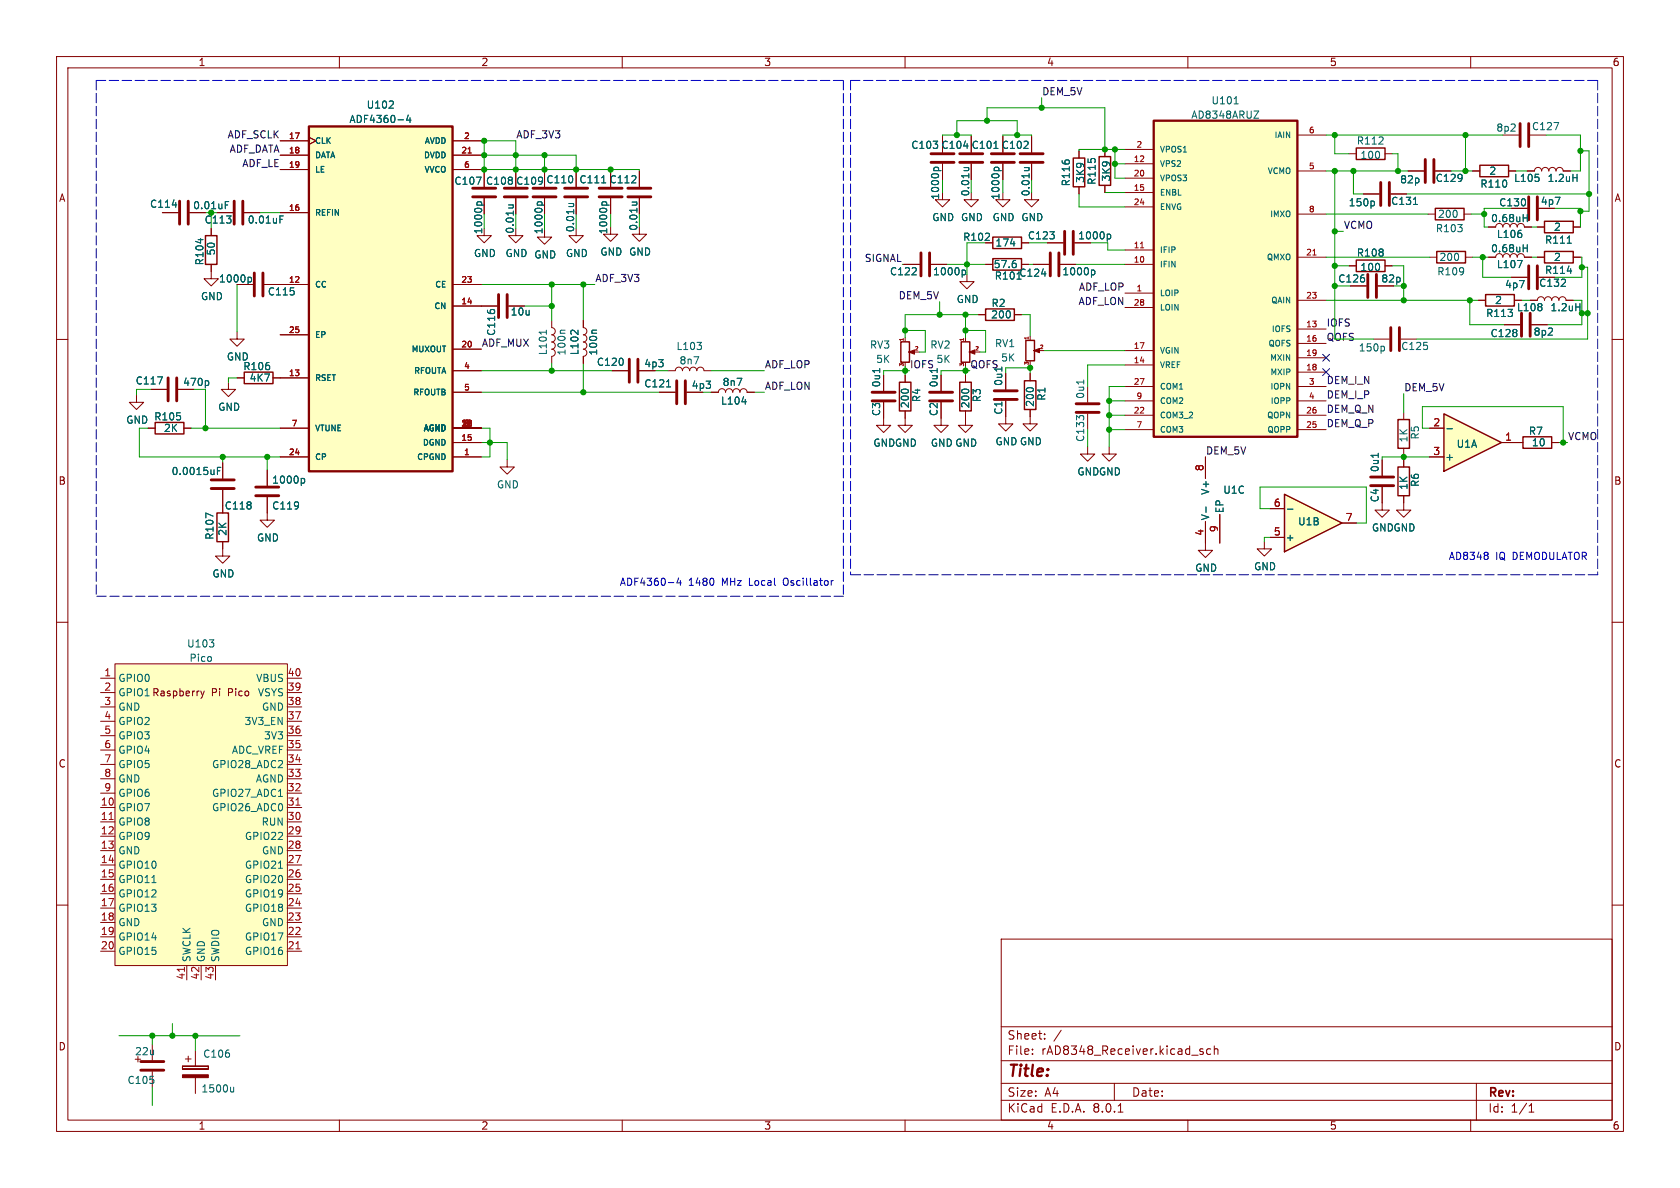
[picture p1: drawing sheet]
<svg xmlns="http://www.w3.org/2000/svg" width="297mm" height="210mm" viewBox="0 0 297 210" stroke-linecap="round" stroke-linejoin="round" font-family="sans-serif">
<defs><g id="words">
<text font-size="2.8" fill="#840000" x="178" y="190.9">Title:</text>
<g font-size="2.1" fill="#840000">
<text x="178" y="184">Sheet:</text>
<text x="178" y="186.7">File:</text>
<text x="184.1" y="186.7">rAD8348_Receiver.kicad_sch</text>
<text x="178" y="196.9">KiCad</text>
<text x="178" y="194.1">Size:</text>
<text x="184.7" y="194.1">A4</text>
<text x="185.7" y="196.9">E.D.A.</text>
<text x="193.3" y="196.9">8.0.1</text>
<text x="200" y="194.1">Date:</text>
<text x="263" y="194.3">Rev:</text>
<text x="263" y="196.9">Id:</text>
<text x="267.1" y="196.9">1/1</text>
</g>
<g font-size="1.8" fill="#840000">
<text x="35" y="11.9">1</text>
<text x="85" y="11.9">2</text>
<text x="135" y="11.9">3</text>
<text x="185" y="11.9">4</text>
<text x="235" y="11.9">5</text>
<text x="285" y="11.9">6</text>
<text x="10.3" y="35.9">A</text>
<text x="285.3" y="35.9">A</text>
<text x="34" y="37.2">0.01uF</text>
<text x="272.3" y="36.4">4p7</text>
<text x="244.1" y="50.1">82p</text>
<text x="272" y="50.9">C132</text>
<text x="155.8" y="68.6" transform="rotate(-90 155.8 68.6)">0u1</text>
<text x="166" y="68.6" transform="rotate(-90 166 68.6)">0u1</text>
<text x="177.4" y="68.3" transform="rotate(-90 177.4 68.3)">0u1</text>
<text x="155.8" y="73.7" transform="rotate(-90 155.8 73.7)">C3</text>
<text x="166" y="73.7" transform="rotate(-90 166 73.7)">C2</text>
<text x="177.4" y="73.4" transform="rotate(-90 177.4 73.4)">C1</text>
<text x="243.9" y="83.6" transform="rotate(-90 243.9 83.6)">0u1</text>
<text x="10.3" y="85.9">B</text>
<text x="243.9" y="88.9" transform="rotate(-90 243.9 88.9)">C4</text>
<text x="285.3" y="85.9">B</text>
<text x="37.4" y="123.3">Pi</text>
<text x="40.4" y="123.3">Pico</text>
<text x="10.3" y="135.9">C</text>
<text x="285.3" y="135.9">C</text>
<text x="10.3" y="185.9">D</text>
<text x="285.3" y="185.9">D</text>
<text x="35" y="199.9">1</text>
<text x="85" y="199.9">2</text>
<text x="135" y="199.9">3</text>
<text x="185" y="199.9">4</text>
<text x="235" y="199.9">5</text>
<text x="285" y="199.9">6</text>
</g>
<g font-size="1.8" fill="#0f0f0f">
<text x="184.1" y="16.9">DEM_5V</text>
<text x="40.1" y="24.5">ADF_SCLK</text>
<text x="40.5" y="27.1">ADF_DATA</text>
<text x="42.7" y="29.6">ADF_LE</text>
<text x="91.2" y="24.5">ADF_3V3</text>
<text x="237.5" y="40.5">VCMO</text>
<text x="105.2" y="49.9">ADF_3V3</text>
<text x="158.8" y="53">DEM_5V</text>
<text x="190.6" y="51.5">ADF_LOP</text>
<text x="190.6" y="54">ADF_LON</text>
<text x="234.4" y="57.8">IOFS</text>
<text x="85.1" y="61.4">ADF_MUX</text>
<text x="135.1" y="65.2">ADF_LOP</text>
<text x="160.8" y="65.2">IOFS</text>
<text x="171.4" y="65.2">QOFS</text>
<text x="234.4" y="60.4">QOFS</text>
<text x="135.1" y="69">ADF_LON</text>
<text x="234.4" y="68">DEM_I_N</text>
<text x="234.4" y="70.5">DEM_I_P</text>
<text x="248.2" y="69.2">DEM_5V</text>
<text x="234.4" y="73.1">DEM_Q_N</text>
<text x="234.4" y="75.6">DEM_Q_P</text>
<text x="277.1" y="77.9">VCMO</text>
<text x="213.1" y="80.4">DEM_5V</text>
</g>
<g font-size="1.8" fill="#006464">
<text x="61.7" y="21.9">ADF4360-4</text>
<text x="64.7" y="19.4">U102</text>
<text x="210.5" y="21.2">AD8348ARUZ</text>
<text x="214.1" y="18.6">U101</text>
<text x="264.4" y="23.5">8p2</text>
<text x="270.7" y="23.2">C127</text>
<text x="161" y="26.5">C103 C104 C101 C102</text>
<text x="239.8" y="25.8">R112</text>
<text x="240.4" y="28.3">100</text>
<text x="80.2" y="32.9">C107</text>
<text x="85.8" y="32.9">C108 C109</text>
<text x="96.5" y="32.6">C110</text>
<text x="102.3" y="32.6">C111 C112</text>
<text x="166.2" y="35.4" transform="rotate(-90 166.2 35.4)">1000p</text>
<text x="171.6" y="34.8" transform="rotate(-90 171.6 34.8)">0.01u</text>
<text x="176.9" y="35.4" transform="rotate(-90 176.9 35.4)">1000p</text>
<text x="182.2" y="34.8" transform="rotate(-90 182.2 34.8)">0.01u</text>
<text x="189.3" y="33" transform="rotate(-90 189.3 33)">R116</text>
<text x="191.9" y="32.4" transform="rotate(-90 191.9 32.4)">3K9</text>
<text x="193.9" y="32.8" transform="rotate(-90 193.9 32.8)">R115</text>
<text x="196.4" y="32.2" transform="rotate(-90 196.4 32.2)">3K9</text>
<text x="247.4" y="32.6">82p</text>
<text x="253.7" y="32.4">C129</text>
<text x="261.6" y="33.4">R110</text>
<text x="263.2" y="31.1">2</text>
<text x="267.6" y="32.4">L105</text>
<text x="273.5" y="32.4">1.2uH</text>
<text x="26.4" y="36.9">C114</text>
<text x="36.1" y="39.7">C113</text>
<text x="43.7" y="39.7">0.01uF</text>
<text x="85.4" y="41.5" transform="rotate(-90 85.4 41.5)">1000p</text>
<text x="91" y="41.4" transform="rotate(-90 91 41.4)">0.01u</text>
<text x="96.1" y="41.5" transform="rotate(-90 96.1 41.5)">1000p</text>
<text x="101.7" y="41.2" transform="rotate(-90 101.7 41.2)">0.01u</text>
<text x="107.5" y="41.5" transform="rotate(-90 107.5 41.5)">1000p</text>
<text x="112.9" y="40.9" transform="rotate(-90 112.9 40.9)">0.01u</text>
<text x="164.7" y="39.3">GND GND</text>
<text x="175.4" y="39.3">GND GND</text>
<text x="238.3" y="36.7">150p</text>
<text x="245.8" y="36.4">C131</text>
<text x="253.7" y="41.2">R103</text>
<text x="254.1" y="38.7">200</text>
<text x="263.5" y="39.5">0.68uH</text>
<text x="264.9" y="36.7">C130</text>
<text x="274.6" y="41">2</text>
<text x="36.2" y="47" transform="rotate(-90 36.2 47)">R104</text>
<text x="38.2" y="45.3" transform="rotate(-90 38.2 45.3)">50</text>
<text x="83.7" y="45.6">GND</text>
<text x="89.3" y="45.6">GND GND</text>
<text x="99.9" y="45.6">GND</text>
<text x="106" y="45.4">GND GND</text>
<text x="170.2" y="42.8">R102</text>
<text x="175.6" y="47.6">57.6</text>
<text x="175.9" y="43.8">174</text>
<text x="181.6" y="42.5">C123</text>
<text x="190.5" y="42.5">1000p</text>
<text x="239.8" y="45.6">R108</text>
<text x="254.4" y="46.3">200</text>
<text x="263.5" y="44.8">0.68uH</text>
<text x="264.5" y="47.6">L107</text>
<text x="264.5" y="42.3">L106</text>
<text x="273" y="43.3">R111</text>
<text x="274.6" y="46.3">2</text>
<text x="35.4" y="53.3">GND</text>
<text x="38.6" y="50.1">1000p</text>
<text x="47.3" y="52.4">C115</text>
<text x="157.2" y="48.9">C122</text>
<text x="164.9" y="48.9">1000p</text>
<text x="169" y="53.8">GND</text>
<text x="175.8" y="49.6">R101</text>
<text x="180.1" y="49.1">C124</text>
<text x="187.7" y="48.9">1000p</text>
<text x="236.5" y="50.1">C126</text>
<text x="240.4" y="48.1">100</text>
<text x="254" y="48.9">R109</text>
<text x="264.2" y="53.9">2</text>
<text x="266" y="51.2">4p7</text>
<text x="273" y="48.6">R114</text>
<text x="87.7" y="59.5" transform="rotate(-90 87.7 59.5)">C116</text>
<text x="90.2" y="56">10u</text>
<text x="175.1" y="56.5">200</text>
<text x="175.2" y="54.5">R2</text>
<text x="262.6" y="56.2">R113</text>
<text x="263.4" y="59.8">C128</text>
<text x="268.1" y="55.2">L108</text>
<text x="271" y="59.5">8p2</text>
<text x="274" y="55.2">1.2uH</text>
<text x="40" y="63.9">GND</text>
<text x="42.9" y="65.6">R106</text>
<text x="96.9" y="62.9" transform="rotate(-90 96.9 62.9)">L101</text>
<text x="100.2" y="62.9" transform="rotate(-90 100.2 62.9)">100n</text>
<text x="102.5" y="62.9" transform="rotate(-90 102.5 62.9)">L102</text>
<text x="105.4" y="64.9">C120</text>
<text x="105.8" y="62.9" transform="rotate(-90 105.8 62.9)">100n</text>
<text x="113.8" y="65.1">4p3</text>
<text x="119.5" y="62.1">L103</text>
<text x="120" y="64.6">8n7</text>
<text x="153.7" y="61.8">RV3</text>
<text x="154.8" y="64.4">5K</text>
<text x="164.4" y="61.8">RV2</text>
<text x="165.5" y="64.4">5K</text>
<text x="175.8" y="61.6">RV1</text>
<text x="176.9" y="64.1">5K</text>
<text x="240.1" y="62.3">150p</text>
<text x="247.6" y="62.1">C125</text>
<text x="23.9" y="68.2">C117</text>
<text x="32.3" y="68.4">470p</text>
<text x="44" y="67.7">4K7</text>
<text x="113.8" y="68.7">C121</text>
<text x="122.2" y="68.9">4p3</text>
<text x="127.4" y="71.7">L104</text>
<text x="127.7" y="68.4">8n7</text>
<text x="162.9" y="71.2" transform="rotate(-90 162.9 71.2)">R4</text>
<text x="173.6" y="71.2" transform="rotate(-90 173.6 71.2)">R3</text>
<text x="185" y="70.9" transform="rotate(-90 185 70.9)">R1</text>
<text x="191.9" y="70.6" transform="rotate(-90 191.9 70.6)">0u1</text>
<text x="22.2" y="75.1">GND</text>
<text x="27.2" y="74.5">R105</text>
<text x="28.9" y="76.6">2K</text>
<text x="38.5" y="72.8">GND</text>
<text x="160.9" y="72.3" transform="rotate(-90 160.9 72.3)">200</text>
<text x="171.6" y="72.3" transform="rotate(-90 171.6 72.3)">200</text>
<text x="183" y="72" transform="rotate(-90 183 72)">200</text>
<text x="251.1" y="77.8" transform="rotate(-90 251.1 77.8)">R5</text>
<text x="270.2" y="77.1">R7</text>
<text x="154.3" y="79.2">GNDGND</text>
<text x="164.5" y="79.2">GND GND</text>
<text x="175.9" y="78.9">GND GND</text>
<text x="191.9" y="78.2" transform="rotate(-90 191.9 78.2)">C133</text>
<text x="249" y="78.3" transform="rotate(-90 249 78.3)">1K</text>
<text x="255.4" y="81.6">+</text>
<text x="257.4" y="79.3">U1A</text>
<text x="270.7" y="79.1">10</text>
<text x="30.2" y="84.2">0.0015uF</text>
<text x="48" y="85.7">1000p</text>
<text x="87.8" y="86.5">GND</text>
<text x="190.4" y="84.3">GNDGND</text>
<text x="214" y="87.6" transform="rotate(-90 214 87.6)">V+</text>
<text x="216.2" y="87.5">U1C</text>
<text x="249" y="86.7" transform="rotate(-90 249 86.7)">1K</text>
<text x="251.1" y="86.2" transform="rotate(-90 251.1 86.2)">R6</text>
<text x="37.9" y="95.5" transform="rotate(-90 37.9 95.5)">R107</text>
<text x="39.6" y="90.3">C118</text>
<text x="40.2" y="94.8" transform="rotate(-90 40.2 94.8)">2K</text>
<text x="45.3" y="95.9">GND</text>
<text x="48" y="90.3">C119</text>
<text x="214" y="92.1" transform="rotate(-90 214 92.1)">V-</text>
<text x="216.5" y="90.8" transform="rotate(-90 216.5 90.8)">EP</text>
<text x="227.2" y="95.9">+</text>
<text x="229.4" y="93.1">U1B</text>
<text x="242.4" y="94.2">GNDGND</text>
<text x="211.2" y="101.3">GND</text>
<text x="221.6" y="101">GND</text>
<text x="37.5" y="102.3">GND</text>
<text x="33" y="114.7">U103</text>
<text x="33.4" y="117.2">Pico</text>
<text x="20.8" y="120.8">GPIO0</text>
<text x="20.8" y="123.3">GPIO1 Raspberry</text>
<text x="20.8" y="125.8">GND</text>
<text x="45.2" y="120.8">VBUS</text>
<text x="45.5" y="123.3">VSYS</text>
<text x="46.2" y="125.8">GND</text>
<text x="20.8" y="128.4">GPIO2</text>
<text x="20.8" y="130.9">GPIO3</text>
<text x="43.1" y="128.4">3V3_EN</text>
<text x="46.6" y="130.9">3V3</text>
<text x="20.8" y="133.5">GPIO4</text>
<text x="20.8" y="136">GPIO5</text>
<text x="37.4" y="136">GPIO28_ADC2</text>
<text x="40.9" y="133.5">ADC_VREF</text>
<text x="20.8" y="143.6">GPIO7</text>
<text x="20.8" y="138.5">GND</text>
<text x="20.8" y="141.1">GPIO6</text>
<text x="37.4" y="143.6">GPIO26_ADC0</text>
<text x="37.4" y="141.1">GPIO27_ADC1</text>
<text x="45.1" y="138.5">AGND</text>
<text x="20.8" y="146.2">GPIO8</text>
<text x="20.8" y="148.7">GPIO9</text>
<text x="43.2" y="148.7">GPIO22</text>
<text x="46.2" y="146.2">RUN</text>
<text x="20.8" y="151.2">GND</text>
<text x="20.8" y="153.8">GPIO10</text>
<text x="43.2" y="153.8">GPIO21</text>
<text x="46.2" y="151.2">GND</text>
<text x="20.8" y="156.3">GPIO11</text>
<text x="20.8" y="158.9">GPIO12</text>
<text x="20.8" y="161.4">GPIO13</text>
<text x="43.2" y="161.4">GPIO18</text>
<text x="43.2" y="158.9">GPIO19</text>
<text x="43.2" y="156.3">GPIO20</text>
<text x="20.8" y="163.9">GND</text>
<text x="20.8" y="166.5">GPIO14</text>
<text x="43.2" y="166.5">GPIO17</text>
<text x="46.2" y="163.9">GND</text>
<text x="20.8" y="169">GPIO15</text>
<text x="33.9" y="170.2" transform="rotate(-90 33.9 170.2)">SWCLK</text>
<text x="36.4" y="170.2" transform="rotate(-90 36.4 170.2)">GND</text>
<text x="39" y="170.2" transform="rotate(-90 39 170.2)">SWDIO</text>
<text x="43.2" y="169">GPIO16</text>
<text x="22.4" y="191.8">C105</text>
<text x="23.5" y="188">+</text>
<text x="23.8" y="186.7">22u</text>
<text x="35.8" y="187.2">C106</text>
<text x="35.5" y="193.3">1500u</text>
</g>
<text font-size="1.8" fill="#009600" x="152.8" y="46.4">SIGNAL</text>
<g font-size="1.8" fill="#a90000">
<text x="253.3" y="75.4">2</text>
<text x="266" y="78">1</text>
<text x="212.9" y="83.4" transform="rotate(-90 212.9 83.4)">8</text>
<text x="253.3" y="80.5">3</text>
<text x="225.1" y="89.7">6</text>
<text x="212.9" y="94.8" transform="rotate(-90 212.9 94.8)">4</text>
<text x="215.4" y="94.2" transform="rotate(-90 215.4 94.2)">9</text>
<text x="225.1" y="94.7">5</text>
<text x="237.8" y="92.2">7</text>
<text x="18.3" y="119.6">1</text>
<text x="50.8" y="119.6">40</text>
<text x="18.3" y="122.2">2</text>
<text x="18.3" y="124.7">3</text>
<text x="50.8" y="124.7">38</text>
<text x="50.8" y="122.2">39</text>
<text x="18.3" y="127.3">4</text>
<text x="18.3" y="129.8">5</text>
<text x="50.8" y="129.8">36</text>
<text x="50.8" y="127.3">37</text>
<text x="18.3" y="132.3">6</text>
<text x="18.3" y="134.9">7</text>
<text x="18.3" y="137.4">8</text>
<text x="50.8" y="137.4">33</text>
<text x="50.8" y="134.9">34</text>
<text x="50.8" y="132.3">35</text>
<text x="17.7" y="142.5">10</text>
<text x="18.3" y="140">9</text>
<text x="50.8" y="142.5">31</text>
<text x="50.8" y="140">32</text>
<text x="17.7" y="145">11</text>
<text x="17.7" y="147.6">12</text>
<text x="50.8" y="147.6">29</text>
<text x="50.8" y="145">30</text>
<text x="17.7" y="150.1">13</text>
<text x="17.7" y="152.7">14</text>
<text x="17.7" y="155.2">15</text>
<text x="50.8" y="155.2">26</text>
<text x="50.8" y="152.7">27</text>
<text x="50.8" y="150.1">28</text>
<text x="17.7" y="157.7">16</text>
<text x="17.7" y="160.3">17</text>
<text x="50.8" y="160.3">24</text>
<text x="50.8" y="157.7">25</text>
<text x="17.7" y="162.8">18</text>
<text x="17.7" y="165.4">19</text>
<text x="17.7" y="167.9">20</text>
<text x="50.8" y="167.9">21</text>
<text x="50.8" y="165.4">22</text>
<text x="50.8" y="162.8">23</text>
<text x="32.8" y="173.3" transform="rotate(-90 32.8 173.3)">41</text>
<text x="35.3" y="173.3" transform="rotate(-90 35.3 173.3)">42</text>
<text x="37.8" y="173.3" transform="rotate(-90 37.8 173.3)">43</text>
</g>
<g font-size="1.8" fill="#0000c2">
<text x="256" y="99.1">AD8348</text>
<text x="264.4" y="99.1">IQ</text>
<text x="267.5" y="99.1">DEMODULATOR</text>
<text x="109.5" y="103.6">ADF4360-4</text>
<text x="121.7" y="103.6">1480</text>
<text x="127.7" y="103.6">MHz</text>
<text x="132.7" y="103.6">Local</text>
<text x="139" y="103.6">Oscillator</text>
</g>
<g font-size="1.4" fill="#a90000">
<text x="231.3" y="23.6">6</text>
<text x="51" y="24.6">17</text>
<text x="51" y="27.2">18</text>
<text x="51" y="29.7">19</text>
<text x="81.5" y="27.2">21</text>
<text x="81.9" y="24.6">2</text>
<text x="81.9" y="29.7">6</text>
<text x="200.3" y="28.7">12</text>
<text x="200.8" y="26.2">2</text>
<text x="231.3" y="30">5</text>
<text x="200.3" y="33.8">15</text>
<text x="200.3" y="31.2">20</text>
<text x="51" y="37.3">16</text>
<text x="200.3" y="36.3">24</text>
<text x="231.3" y="37.6">8</text>
<text x="200.3" y="46.5">10</text>
<text x="200.3" y="43.9">11</text>
<text x="230.8" y="45.2">21</text>
<text x="51" y="50">12</text>
<text x="81.5" y="53.8">14</text>
<text x="81.5" y="50">23</text>
<text x="200.8" y="51.6">1</text>
<text x="230.8" y="52.8">23</text>
<text x="51" y="58.9">25</text>
<text x="200.3" y="54.1">28</text>
<text x="230.8" y="57.9">13</text>
<text x="81.5" y="61.5">20</text>
<text x="81.9" y="65.3">4</text>
<text x="200.3" y="64.3">14</text>
<text x="200.3" y="61.7">17</text>
<text x="230.8" y="60.5">16</text>
<text x="230.8" y="65.5">18</text>
<text x="230.8" y="63">19</text>
<text x="51" y="66.5">13</text>
<text x="81.9" y="69.1">5</text>
<text x="200.3" y="68.1">27</text>
<text x="200.8" y="70.6">9</text>
<text x="231.3" y="68.1">3</text>
<text x="231.3" y="70.6">4</text>
<text x="51.5" y="75.4">7</text>
<text x="81.5" y="75.4">10</text>
<text x="81.5" y="78">15</text>
<text x="81.9" y="75.4">81</text>
<text x="81.9" y="75.4">9</text>
<text x="200.3" y="73.2">22</text>
<text x="200.8" y="75.7">7</text>
<text x="230.8" y="75.7">25</text>
<text x="230.8" y="73.2">26</text>
<text x="51" y="80.5">24</text>
<text x="81.9" y="80.5">1</text>
</g>
<g font-size="1.4" fill="#006464">
<text x="55.6" y="25.6">CLK</text>
<text x="55.6" y="28.2">DATA</text>
<text x="74.8" y="28.2">DVDD</text>
<text x="75" y="25.6">AVDD</text>
<text x="205" y="29.7">VPS2</text>
<text x="205" y="27.2">VPOS1</text>
<text x="225.2" y="24.6">IAIN</text>
<text x="55.6" y="30.7">LE</text>
<text x="74.9" y="30.7">VVCO</text>
<text x="205" y="34.8">ENBL</text>
<text x="205" y="32.2">VPOS3</text>
<text x="224" y="31">VCMO</text>
<text x="55.6" y="38.3">REFIN</text>
<text x="205" y="37.3">ENVG</text>
<text x="224.4" y="38.6">IMXO</text>
<text x="205" y="47.5">IFIN</text>
<text x="205" y="44.9">IFIP</text>
<text x="223.8" y="46.2">QMXO</text>
<text x="55.6" y="51">CC</text>
<text x="76.8" y="51">CE</text>
<text x="205" y="52.6">LOIP</text>
<text x="224.6" y="53.8">QAIN</text>
<text x="55.6" y="59.9">EP</text>
<text x="76.7" y="54.8">CN</text>
<text x="205" y="55.1">LOIN</text>
<text x="224.7" y="58.9">IOFS</text>
<text x="72.6" y="62.5">MUXOUT</text>
<text x="205" y="65.3">VREF</text>
<text x="205" y="62.7">VGIN</text>
<text x="224.1" y="61.4">QOFS</text>
<text x="224.4" y="64">MXIN</text>
<text x="55.6" y="67.5">RSET</text>
<text x="72.9" y="70.1">RFOUTB</text>
<text x="73.1" y="66.3">RFOUTA</text>
<text x="205" y="69.1">COM1</text>
<text x="205" y="71.6">COM2</text>
<text x="224.5" y="69.1">IOPN</text>
<text x="224.5" y="66.5">MXIP</text>
<text x="224.5" y="71.6">IOPP</text>
<text x="55.6" y="76.4">VTUNE</text>
<text x="74.8" y="76.4">AGND</text>
<text x="205" y="74.1">COM3_2</text>
<text x="205" y="76.7">COM3</text>
<text x="223.9" y="74.1">QOPN</text>
<text x="223.9" y="76.7">QOPP</text>
<text x="55.6" y="81.5">CP</text>
<text x="73.6" y="81.5">CPGND</text>
<text x="74.6" y="79">DGND</text>
</g>
<g font-size=".9" fill="#a90000">
<text x="159.8" y="64.9" transform="rotate(-90 159.8 64.9)">3</text>
<text x="159.8" y="60.5" transform="rotate(-90 159.8 60.5)">1</text>
<text x="161.6" y="62">2</text>
<text x="170.4" y="64.9" transform="rotate(-90 170.4 64.9)">3</text>
<text x="170.4" y="60.5" transform="rotate(-90 170.4 60.5)">1</text>
<text x="172.3" y="62">2</text>
<text x="181.9" y="64.7" transform="rotate(-90 181.9 64.7)">3</text>
<text x="181.9" y="60.2" transform="rotate(-90 181.9 60.2)">1</text>
<text x="183.7" y="61.7">2</text>
</g>
</g></defs>
<g fill="none" stroke="#840000" stroke-width=".18">
<path d="M10 10h277v190h-277zM12 12h273v186h-273zM60 10v2M110 10v2M160 10v2M210 10v2M260 10v2M91.2 30.2v2.8M91.2 35.1v2.7M96.3 30.2v2.8M96.3 35.1v2.7M101.9 30.2v2.8"/>
<path d="M101.9 35.1v2.7M107.9 30.2v2.8M107.9 35.1v2.7M113 30.2v2.8M113 35.1v2.7M166.6 34v1.3h1.3l-1.3 1.3-1.2-1.3h1.2M166.6 24.1v2.8M166.6 29v2.8M171.7 34v1.3h1.3l-1.3 1.3-1.3-1.3h1.3M171.7 24.1v2.8M171.7 29v2.8M177.3 34v1.3h1.3l-1.3 1.3-1.3-1.3h1.3"/>
<path d="M177.3 24.1v2.8M177.3 29v2.8M182.4 24.1v2.8M182.4 29v2.8M190.8 26.7v1.2M190.8 33v1.3M238.5 27.2h1.3M241 34.3h2.8M244.9 27.2h1.2M245.9 34.3h2.8M248.9 30.2h2.8M253.7 30.2h2.8"/>
<path d="M260.3 30.2h1.3M265.7 23.9h2.8M266.7 30.2h1.3M267.2 36.8h2.8M270 30.2h1.3a.64 .64 0 0 1 .6-.6 .64 .64 0 0 1 .6 .6 .64 .64 0 0 1 .7-.6 .64 .64 0 0 1 .6 .6 .64 .64 0 0 1 .6-.6 .64 .64 0 0 1 .7 .6 .64 .64 0 0 1 .6-.6 .64 .64 0 0 1 .7 .6h1.2M270.5 23.9h2.8M10 60h2M85.1 54.1h2.8M89.9 54.1h2.8M91.2 40.4v1.3h1.3l-1.3 1.2-1.3-1.2h1.3M96.3 40.6v1.3h1.2l-1.2 1.3-1.3-1.3h1.3M97.5 56.6v1.3a.64 .64 0 0 1 .7 .7 .64 .64 0 0 1-.7 .6 .64 .64 0 0 1 .7 .6 .64 .64 0 0 1-.7 .7 .64 .64 0 0 1 .7 .6 .64 .64 0 0 1-.7 .6 .63 .63 0 0 1 .7 .7 .63 .63 0 0 1-.7 .6v1.3"/>
<path d="M101.9 40.4v1.3h1.2l-1.2 1.2-1.3-1.2h1.3M103.1 56.6v1.3a.64 .64 0 0 1 .7 .7 .64 .64 0 0 1-.7 .6 .64 .64 0 0 1 .7 .6 .64 .64 0 0 1-.7 .7 .64 .64 0 0 1 .7 .6 .64 .64 0 0 1-.7 .6 .63 .63 0 0 1 .7 .7 .63 .63 0 0 1-.7 .6v1.3M107.9 40.1v1.3h1.3l-1.3 1.3-1.2-1.3h1.2M113 40.1v1.3h1.3l-1.3 1.3-1.2-1.3h1.2M159.8 46.7h2.8M164.6 46.7h2.8M170.7 59.7v.6M173 55.6h1.2M174.2 46.7h1.3M174.2 42.9h1.3M179.3 55.6h1.3M180.6 46.7h1.3"/>
<path d="M180.6 42.9h1.3M182.1 59.4v.7M238.5 47h1.3M238.8 50.5h2.8M242.8 59.9h2.8M244.9 47h1.2M247.6 59.9h2.8M252.7 45.5h1.3M259.1 45.5h1.2M261.4 53.1h1.2M263.1 45.5h1.3a.64 .64 0 0 1 .6-.7 .64 .64 0 0 1 .7 .7 .64 .64 0 0 1 .6-.7 .64 .64 0 0 1 .7 .7 .64 .64 0 0 1 .6-.7 .64 .64 0 0 1 .6 .7 .64 .64 0 0 1 .7-.7 .64 .64 0 0 1 .6 .7h1.3M263.1 40.1h1.3a.64 .64 0 0 1 .6-.6 .64 .64 0 0 1 .7 .6 .64 .64 0 0 1 .6-.6 .64 .64 0 0 1 .7 .6 .64 .64 0 0 1 .6-.6 .64 .64 0 0 1 .6 .6 .64 .64 0 0 1 .7-.6 .64 .64 0 0 1 .6 .6h1.3"/>
<path d="M265.9 57.4h2.8M267.2 49h2.8M267.7 53.1h1.3M270.5 53.1h1.3a.64 .64 0 0 1 .6-.6 .64 .64 0 0 1 .6 .6 .64 .64 0 0 1 .7-.6 .64 .64 0 0 1 .6 .6 .64 .64 0 0 1 .7-.6 .64 .64 0 0 1 .6 .6 .64 .64 0 0 1 .6-.6 .64 .64 0 0 1 .7 .6h1.2M270.8 57.4h2.8M271.8 45.5h1.2M271.8 40.1h1.2M278.1 45.5h1.3M278.1 40.1h1.3M285 60h2M108.2 65.5h2.8M113 65.5h2.8"/>
<path d="M116.6 69.3h2.8M118.1 65.5h1.3a.64 .64 0 0 1 .6-.6 .64 .64 0 0 1 .6 .6 .64 .64 0 0 1 .7-.6 .64 .64 0 0 1 .6 .6 .64 .64 0 0 1 .7-.6 .64 .64 0 0 1 .6 .6 .64 .64 0 0 1 .6-.6 .64 .64 0 0 1 .7 .6h1.2M121.4 69.3h2.8M125.7 69.3h1.3a.64 .64 0 0 1 .6-.6 .64 .64 0 0 1 .7 .6 .64 .64 0 0 1 .6-.6 .64 .64 0 0 1 .6 .6 .64 .64 0 0 1 .7-.6 .64 .64 0 0 1 .6 .6 .64 .64 0 0 1 .6-.6 .64 .64 0 0 1 .7 .6h1.2M166.4 73.9v1.3h1.2l-1.2 1.3-1.3-1.3h1.3M170.7 73.9v1.3h1.3l-1.3 1.3-1.3-1.3h1.3M170.7 64.1v.7M172.2 62.2h1M177.8 73.7v1.2h1.3l-1.3 1.3-1.3-1.3h1.3M182.1 72.4v2.5h1.3l-1.3 1.3-1.3-1.3h1.3M182.1 63.9v.6M182.1 66v1.3"/>
<path d="M183.7 62h1M192.3 79v1.3h1.2l-1.2 1.2-1.3-1.2h1.3M192.3 73.2v2.7M196.1 79v1.3h1.3l-1.3 1.2-1.3-1.2h1.3M248.2 72.9v1.3M248.2 79.2v1.3M89.7 81.3v1.3h1.2l-1.2 1.2-1.3-1.2h1.3M213.1 92.2v5.1h1.3l-1.3 1.3-1.3-1.3h1.3M213.1 80.8v3.8M215.6 90.9v5.1M244.3 88.9v1.3h1.3l-1.3 1.2-1.2-1.2h1.2M248.2 87.6v2.6h1.2l-1.2 1.2-1.3-1.2h1.3"/>
<path d="M248.2 81.3v1.3M10 110h2M285 110h2M10 160h2M285 160h2M177 166h108v32h-108zM60 198v2M110 198v2M160 198v2M177 194.5h108M177 191.5h108M177 187.5h108"/>
<path d="M177 181.5h108M182.5 186.3v.1M182.5 185.5v.1M184.7 183.6v.1M184.7 182.8v.1M187.6 182.1l-1.3 2M197 191.5v3M197.7 196.6h.8M210 198v2M212.2 185.8l.5 .2v.2l-.2 .2-.4-.1M212.2 185.5h.5M214 185.5l-.4-.1-.3 .3v.4l.2 .2h.5"/>
<path d="M214.7 185.5l.2-.1 .3 .1 .1 .9M214.7 184.9v1.5M260 198v2M261 191.5v6.5M270.3 196.6h.9M270.3 195.5l.4-.4v1.5"/>
</g>
<g fill="none" stroke="#840000" stroke-width=".25">
<path d="M189.7 27.9h2.1v5.1h-2.1zM239.8 26.2h5.1v2h-5.1zM261.6 29.2h5.1v2h-5.1zM273 39.1h5.1v2h-5.1zM174.2 54.6h5.1v2h-5.1zM175.5 41.9h5.1v2h-5.1zM175.5 45.7h5.1v2.1h-5.1zM239.8 46h5.1v2h-5.1zM254 44.5h5.1v2h-5.1zM262.6 52.1h5.1v2h-5.1zM273 44.5h5.1v2h-5.1zM169.9 60.4h1.5v3.6h-1.5z"/>
<path d="M181.1 67.3h2v5.1h-2zM181.4 60.2h1.5v3.6h-1.5zM247.1 74.2h2.1v5h-2.1zM247.1 82.6h2.1v5h-2.1z"/>
</g>
<g fill="none" stroke="#840000" stroke-width=".51">
<path d="M89.2 33.3h4M89.2 34.8h4M94.2 33.3h4.1M94.2 34.8h4.1M99.8 33.3h4.1M99.8 34.8h4.1M105.9 33.3h4.1M105.9 34.8h4.1M111 33.3h4.1M111 34.8h4.1M164.6 27.2h4.1M164.6 28.7h4.1"/>
<path d="M169.7 27.2h4M169.7 28.7h4M175.3 27.2h4M175.3 28.7h4M180.3 27.2h4.1M180.3 28.7h4.1M244.1 32.3v4M245.6 32.3v4M252 28.2v4.1M253.5 28.2v4.1M268.7 21.8v4.1M270.3 21.8v4.1"/>
<path d="M270.3 34.8v4.1M271.8 34.8v4.1M88.1 52.1v4M89.7 52.1v4M162.8 44.7v4.1M164.3 44.7v4.1M241.8 48.5v4.1M243.3 48.5v4.1M245.9 57.9v4.1M247.4 57.9v4.1M269 55.4v4M270.3 47v4.1"/>
<path d="M270.5 55.4v4M271.8 47v4.1M111.3 63.5v4.1M112.8 63.5v4.1M119.6 67.3v4.1M121.2 67.3v4.1M164.3 70.9h4.1M164.3 69.3h4.1M190.2 72.9h4.1M190.2 71.4h4.1M242.3 85.9h4.1M242.3 84.3h4.1"/>
</g>
<g fill="none" stroke="#006464" stroke-width=".18">
<path d="M89.9 36.2h.8M90.6 36.2l.1 .4M95 36.1v-.2l.2-.2h.5l.1 .4M100.6 36h.8M101.3 36l.1 .3M106.4 36.1v-.2l.3-.2h.4l.2 .4M111.7 35.7h.9M112.5 35.7l.1 .4M165.1 30v-.3l.2-.1h.5l.1 .4M170.4 29.6h.9M171.1 29.6l.2 .4M175.8 30v-.2l.2-.2h.5l.1 .4"/>
<path d="M181.1 29.6h.8M181.8 29.6l.1 .4M242.7 35.5l.3 .3v.4l-.3 .2M249.9 36.1h.7M269.3 38.5h.7M270 37.9v1.3M272 31.4v.6M274.7 21.7h.9l-.6 1.2M278.1 31.4h.7M278.8 30.8v1.3M96.6 58.4v.7M99.9 58.4h-.7l-.2 .1"/>
<path d="M101 58.4h.5M102.2 58.4v.8M105.5 58.4h-.7l-.2 .1M170.2 47.7l.4 .1 .1 .2-.1 .5-.4 .1M178.6 43.1h.8M179.6 46.6l.1 .2-.1 .5M268.3 46h.8l-.5 1.3M269 41.3v.6M269.3 43.9h.7M270 43.3v1.2M272.5 53.8v.3M272.5 54.3v.5"/>
<path d="M277.1 47.9h.8M277.1 43h.7M278.6 54.3h.7M279.3 53.7v1.2M117.8 68.4h.8M123.2 60.5h.8l-.4 .5M123.9 61.1v.6M131.2 71h.7M165.7 65.1v.8M191.6 67.2v.7M244.5 61.2l.3 .2v.4l-.3 .2M213.2 89.6v1"/>
<path d="M243.7 80.1v.8"/>
</g>
<g fill="#840000" stroke="#840000" stroke-width=".18">
<path d="M171.3 62.2l1-.4v.8l-1-.4h.3z"/>
<path d="M182.8 62l1-.4v.8l-1-.4h.2z"/>
</g>
<path d="M170.3 59.8v.4M181.8 59.6v.3" fill="none" stroke="#a90000" stroke-width=".18"/>
<path d="M255.3 73.2l10.1 5-10.1 5.1z" fill="#ffffc2"/>
<path d="M255.3 73.2l10.1 5-10.1 5.1zM269.2 77.2h5.1v2h-5.1z" fill="none" stroke="#840000" stroke-width=".25"/>
<path d="M252.7 75.7h2.6M265.4 78.2h3.8M274.3 78.2h1.3M252.7 80.8h2.6" fill="none" stroke="#840000" stroke-width=".18"/>
<path d="M255.8 75.8h1" fill="none" stroke="#006464" stroke-width=".18"/>
<path d="M204 21.3h25.4v55.9h-25.4z" fill="#ffffc2"/>
<path d="M204 21.3h25.4v55.9h-25.4z" fill="none" stroke="#840000" stroke-width=".41"/>
<g fill="none" stroke="#840000" stroke-width=".18">
<path d="M198.9 29h5.1M198.9 34h5.1M198.9 26.4h5.1M198.9 31.5h5.1M198.9 36.6h5.1M229.4 30.2h5M229.4 23.9h5M229.4 37.8h5M252.5 37.8h1.2M258.8 37.8h1.3M198.9 51.8h5.1M198.9 46.7h5.1"/>
<path d="M198.9 44.2h5.1M198.9 54.4h5.1M229.4 58.2h5M229.4 45.5h5M229.4 53.1h5M198.9 64.5h5.1M198.9 62h5.1M198.9 73.4h5.1M198.9 75.9h5.1M198.9 68.3h5.1M198.9 70.9h5.1M229.4 60.7h5"/>
<path d="M229.4 65.8h5M229.4 63.2h5M229.4 73.4h5M229.4 75.9h5M229.4 68.3h5M229.4 70.9h5"/>
</g>
<path d="M201.6 43.8h.6M232.1 45.1h.6" fill="none" stroke="#a90000" stroke-width=".18"/>
<path d="M218.2 18.4h.7M221.7 19.6h.8l-.8 1.3h.8" fill="none" stroke="#006464" stroke-width=".18"/>
<path d="M253.7 36.8h5.1v2.1h-5.1z" fill="none" stroke="#840000" stroke-width=".25"/>
<path d="M227.1 87.4l10.1 5.1-10.1 5z" fill="#ffffc2"/>
<path d="M194.3 27.7h2v5.1h-2zM27.4 74.7h5.1v2h-5.1zM159 67.6h2v5h-2zM159.3 60.4h1.5v3.6h-1.5zM169.7 67.6h2v5h-2zM227.1 87.4l10.1 5.1-10.1 5z" fill="none" stroke="#840000" stroke-width=".25"/>
<g fill="none" stroke="#840000" stroke-width=".18">
<path d="M182.4 34v1.3h1.2l-1.2 1.3-1.3-1.3h1.3M195.3 26.4v1.3M195.3 32.8v1.2M37.3 48v1.3h1.3l-1.3 1.2-1.2-1.2h1.2M85.6 40.4v1.3h1.3l-1.3 1.2-1.3-1.2h1.3M160 59.7v.6M170.9 48.5v1.3h1.3l-1.3 1.3-1.2-1.3h1.2M182.6 46.7h2.8M185.2 42.9h2.8M187.5 46.7h2.7M190 42.9h2.8M24.1 69.9v1.2h1.3l-1.3 1.3-1.2-1.3h1.2"/>
<path d="M26.2 75.7h1.2M26.7 68.8h2.8M31.5 68.8h2.8M32.5 75.7h1.3M40.4 67.6v1.2h1.3l-1.3 1.3-1.3-1.3h1.3M156.2 73.9v1.3h1.3l-1.3 1.3-1.3-1.3h1.3M160 72.6v2.6h1.3l-1.3 1.3-1.3-1.3h1.3M160 64.1v.7M160 66.3v1.3M161.6 62.2h1M170.7 66.3v1.3M170.7 72.6v1.3"/>
<path d="M39.4 97v1.3h1.2l-1.2 1.3-1.3-1.3h1.3M39.4 81.8v2.8M39.4 86.6v2.8M223.5 95.8v1.2h1.3l-1.3 1.3-1.3-1.3h1.3M224.5 95h2.6M224.5 89.9h2.6M237.2 92.5h2.6"/>
</g>
<path d="M184.1 48.4h.8M193.1 47.7l.3 .1 .2 .2-.1 .5-.4 .1M195.9 41.4h.3l.2 .2-.1 .5-.4 .1M27.9 66.6h.8l-.5 1.3M36.7 67.3l.2 .2v.4l-.2 .2M155.5 65.1v.8M177.1 64.9v.7M38.4 83.2h.5M39 82.6h-.6v1.3M227.6 90h1" fill="none" stroke="#006464" stroke-width=".18"/>
<path d="M185.7 44.7v4.1M187.2 44.7v4.1M188.2 40.9v4.1M189.7 40.9v4.1M29.7 66.8v4.1M31.2 66.8v4.1M154.2 70.9h4M154.2 69.3h4M175.8 70.6h4M175.8 69.1h4M37.3 86.4h4.1M37.3 84.8h4.1" fill="none" stroke="#840000" stroke-width=".51"/>
<path d="M160.7 62.2l1-.4v.8l-1-.4h.2z" fill="#840000" stroke="#840000" stroke-width=".18"/>
<path d="M159.7 59.8v.4" fill="none" stroke="#a90000" stroke-width=".18"/>
<path d="M20.3 117.3h30.5v53.4h-30.5z" fill="#ffffc2"/>
<g fill="none" stroke="#840000" stroke-width=".18">
<path d="M47.2 87.9v4h1.3l-1.3 1.3-1.2-1.3h1.2M47.2 83.1v2.8M17.8 119.9h2.5M20.3 117.3h30.5v53.4h-30.5zM50.8 119.9h2.5M17.8 122.4h2.5M17.8 125h2.5M17.8 137.7h2.5M17.8 135.1h2.5M17.8 132.6h2.5M17.8 130h2.5M17.8 127.5h2.5"/>
<path d="M35.5 122.2l.3 .8M35.8 123l-.3 .4M36.1 122.2l-.3 .8M50.8 122.4h2.5M50.8 125h2.5M50.8 137.7h2.5M50.8 135.1h2.5M50.8 132.6h2.5M50.8 130h2.5M50.8 127.5h2.5M17.8 142.7h2.5M17.8 145.3h2.5"/>
<path d="M17.8 147.8h2.5M17.8 150.4h2.5M17.8 152.9h2.5M17.8 155.4h2.5M17.8 158h2.5M17.8 140.2h2.5M50.8 142.7h2.5M50.8 145.3h2.5M50.8 147.8h2.5M50.8 150.4h2.5M50.8 152.9h2.5M50.8 155.4h2.5"/>
<path d="M50.8 158h2.5M50.8 140.2h2.5M17.8 160.5h2.5M17.8 163.1h2.5M17.8 165.6h2.5M17.8 168.1h2.5M33 170.7v2.5M35.6 170.7v2.5M38.1 170.7v2.5M50.8 160.5h2.5M50.8 163.1h2.5M50.8 165.6h2.5"/>
<path d="M50.8 168.1h2.5M26.9 184.6v2.8M26.9 189.4v2.8"/>
</g>
<path d="M19.3 144.9h.7M52.3 142.3h.7M32.6 171v.7M52.3 167.7h.7" fill="none" stroke="#a90000" stroke-width=".18"/>
<path d="M53.4 84.6h.3l.2 .2-.1 .5-.4 .1M37 113.1h.8l-.4 .5M37.7 113.7v.6M26.9 156h.7M49.2 153.5h.7M49.2 140.8h.7" fill="none" stroke="#006464" stroke-width=".18"/>
<path d="M45.2 87.6h4.1M45.2 86.1h4.1M24.9 187.7h4.1M24.9 189.2h4.1" fill="none" stroke="#840000" stroke-width=".51"/>
<path d="M54.6 22.4h25.4v60.9h-25.4z" fill="#ffffc2"/>
<path d="M54.6 22.4h25.4v60.9h-25.4z" fill="none" stroke="#840000" stroke-width=".41"/>
<g fill="none" stroke="#840000" stroke-width=".18">
<path d="M28.7 37.6h2.8M38.4 37.6h2.7M43.2 37.6h2.8M49.5 37.6h5.1M49.5 24.9h5.1M49.5 27.4h5.1M49.5 30h5.1M54.6 24.3l1.3 .6-1.3 .6M80 24.9h5.1M80 27.4h5.1M80 30h5.1M85.6 30.2v2.8"/>
<path d="M85.6 35.1v2.7M91.2 30.2v2.8M91.2 35.1v2.7M96.3 30.2v2.8M96.3 35.1v2.7M101.9 30.2v2.8M101.9 35.1v2.7M107.9 30.2v2.8M107.9 35.1v2.7M113 30.2v2.8M113 35.1v2.7M166.6 24.1v2.8"/>
<path d="M166.6 29v2.8M171.7 24.1v2.8M171.7 29v2.8M177.3 24.1v2.8M177.3 29v2.8M182.4 24.1v2.8M182.4 29v2.8M190.8 26.7v1.2M190.8 33v1.3M195.3 26.4v1.3M195.3 32.8v1.2M241 34.3h2.8"/>
<path d="M245.9 34.3h2.8M248.9 30.2h2.8M253.7 30.2h2.8M260.3 30.2h1.3M266.7 30.2h1.3M267.2 36.8h2.8M270 30.2h1.3M276.4 30.2h1.2M37.3 40.4v1.3M37.3 46.7v1.3M41.9 58.7v1.2h1.3l-1.3 1.3-1.3-1.3h1.3M41.9 50.3h2.8"/>
<path d="M46.7 50.3h7.9M49.5 59.2h5.1M80 50.3h5.1M80 54.1h7.9M89.9 54.1h2.8M103.1 56.6v1.3M159.8 46.7h2.8M164.6 46.7h2.8M173 55.6h1.2M174.2 42.9h1.3M174.2 46.7h1.3M179.3 55.6h1.3"/>
<path d="M180.6 42.9h1.3M180.6 46.7h1.3M182.6 46.7h2.8M185.2 42.9h2.8M187.5 46.7h2.7M190 42.9h2.8M238.5 47h1.3M238.8 50.5h2.8M244.9 47h1.2M261.4 53.1h1.2M263.1 45.5h1.3M263.1 40.1h1.3"/>
<path d="M265.9 57.4h2.8M267.2 49h2.8M267.7 53.1h1.3M269.5 45.5h1.3M269.5 40.1h1.3M270.5 53.1h1.3M270.8 57.4h2.8M271.8 45.5h1.2M271.8 40.1h1.2M276.9 53.1h1.2M278.1 45.5h1.3M278.1 40.1h1.3"/>
<path d="M26.2 75.7h1.2M26.7 68.8h2.8M31.5 68.8h2.8M32.5 75.7h1.3M41.9 66.8h1.3M48.3 66.8h6.3M49.5 75.7h5.1M80 75.7h5.1M80 78.2h5.1M80 61.7h5.1M80 65.5h5.1M80 69.3h5.1"/>
<path d="M103.1 63v1.3M108.2 65.5h2.8M113 65.5h2.8M116.6 69.3h2.8M121.4 69.3h2.8M125.7 69.3h1.3M132.1 69.3h1.2M160 66.3v1.3M160 72.6v1.3M170.7 66.3v1.3M170.7 72.6v1.3M182.1 66v1.3"/>
<path d="M182.1 72.4v1.3M252.7 75.7h2.6M265.4 78.2h3.8M274.3 78.2h1.3M39.4 81.8v2.8M39.4 86.6v2.8M39.4 95.8v1.2M47.2 83.1v2.8M47.2 87.9v2.8M49.5 80.8h5.1M80 80.8h5.1M213.1 80.8v3.8"/>
<path d="M213.1 92.2v3.8M215.6 90.9v5.1M224.5 95h2.6M224.5 89.9h2.6M237.2 92.5h2.6M248.2 81.3v1.3M248.2 87.6v1.3M252.7 80.8h2.6M32.3 188.5v.5zM32.3 189h4.5zM32.3 188.5h4.5zM32.8 187.2h1"/>
<path d="M33.3 186.7v1M34.5 185.7v2.8M34.5 190.5v2.8M36.8 188.5v.5z"/>
</g>
<path d="M82.7 27h.6" fill="none" stroke="#a90000" stroke-width=".18"/>
<g fill="none" stroke="#006464" stroke-width=".18">
<path d="M68.8 19.1h.7M69.5 18v.4M30.5 36.2h.7M39.8 36.2h.5M39.8 35.6h.6M49.5 38.8h.4M49.5 38.2h.6M70.4 21.2h.9M72.2 20.3l-.3 .9h.8M72.5 20.8v.9M84.2 31.3h.9l-.6 1.3M84.3 36.1v-.2l.3-.2h.4l.2 .4"/>
<path d="M89.9 36.2h.8M90.6 36.2l.1 .4M95 36.1v-.2l.2-.2h.5l.1 .4M100.6 36h.8M101.3 36l.1 .3M106.4 36.1v-.2l.3-.2h.4l.2 .4M111.7 35.7h.9M112.5 35.7l.1 .4M165.1 30v-.3l.2-.1h.5l.1 .4M170.4 29.6h.9M171.1 29.6l.2 .4M175.8 30v-.2l.2-.2h.5l.1 .4"/>
<path d="M181.1 29.6h.8M181.8 29.6l.1 .4M242.7 35.5l.3 .3v.4l-.3 .2M249.9 36.1h.7M269.3 38.5h.7M270 37.9v1.3M272 31.4v.6M278.1 31.4h.7M278.8 30.8v1.3M35.5 42.2v.8M44 49l.3 .1 .2 .2-.1 .4-.4 .2M101 58.4h.5"/>
<path d="M102.2 58.4v.8M105.5 58.4h-.7l-.2 .1M170.2 47.7l.4 .1 .1 .2-.1 .5-.4 .1M178.6 43.1h.8M179.6 46.6l.1 .2-.1 .5M184.1 48.4h.8M193.1 47.7l.3 .1 .2 .2-.1 .5-.4 .1M195.9 41.4h.3l.2 .2-.1 .5-.4 .1M268.3 46h.8l-.5 1.3M269 41.3v.6M269.3 43.9h.7M270 43.3v1.2"/>
<path d="M272.5 53.8v.3M272.5 54.3v.5M277.1 47.9h.8M277.1 43h.7M278.6 54.3h.7M279.3 53.7v1.2M27.9 66.6h.8l-.5 1.3M36.7 67.3l.2 .2v.4l-.2 .2M117.8 68.4h.8M131.2 71h.7M155.5 65.1v.8M165.7 65.1v.8"/>
<path d="M177.1 64.9v.7M255.8 75.8h1M37.7 91.2l-1.3-.5v.8M38.4 83.2h.5M39 82.6h-.6v1.3M53.4 84.6h.3l.2 .2-.1 .5-.4 .1M213.2 89.6v1M227.6 90h1M243.7 80.1v.8M41.3 192.2v.8M41.3 192.9l-.2 .1h-.3"/>
</g>
<path d="M31.7 35.6v4M33.3 35.6v4M41.4 35.6v4M42.9 35.6v4M83.6 33.3h4M83.6 34.8h4M45 48.3v4M46.5 48.3v4" fill="none" stroke="#840000" stroke-width=".51"/>
<path d="M36.3 41.7h2.1v5h-2.1zM43.2 65.8h5.1v2h-5.1zM38.4 90.7h2v5.1h-2z" fill="none" stroke="#840000" stroke-width=".25"/>
<path d="M32.3 190h4.5v.5h-4.5z" fill="#840000" stroke="#840000" stroke-width=".18"/>
<path d="M263 97.7l.1 .2-.1 .2M263 98.2l.1 .2-.1 .4M118.2 103h.9M120 102.1l-.3 .9h.8M120.3 102.6v.9M126.1 102.4v.8M146.9 102.6v.9M147.3 102.6l-.4 .3" fill="none" stroke="#0000c2" stroke-width=".18"/>
<path d="M17 14.2h132.1M17 14.2v91.2M149.1 14.2v91.2M150.4 14.2v87.4M150.4 14.2h132M282.4 14.2v87.4M149.1 105.4h-132.1M282.4 101.6h-132" fill="none" stroke="#0000c2" stroke-width=".18" stroke-dasharray="1.7 .6"/>
<g fill="none" stroke="#009600" stroke-width=".18">
<path d="M184.1 17.3v1.8M37.3 37.6v2.8M46 37.6h3.5M85.1 30h27.9v.2M85.1 27.4h16.8v2.8M85.1 24.9h6.1v5.3M85.6 24.9v5.3M96.3 27.4v2.8M107.9 30v.2M166.6 24.1v-.2h5.1v.2M169.2 23.9v-2.6h10.6v2.6M174.5 21.3v-2.2h20.8v7.3"/>
<path d="M177.3 24.1v-.2h5.1v.2M190.8 34.3v2.3h8.1M195.3 34h3.6M197.1 26.4v5.1h1.8M197.1 29h1.8M198.9 26.4h-8.1v.3M234.4 23.9h31.3M234.4 30.2h14.5M234.4 37.8h18.1M236 23.9v3.3h2.5M236 30.2v29.7h6.8M239.3 30.2v4.1h1.7"/>
<path d="M246.1 27.2h1v3M248.7 34.3h32.2M256.5 30.2h3.8M259.1 23.9v6.3M260.1 37.8h2.3M267.2 36.8h-4.8v3.3h.7M268 30.2h2M273.3 23.9h6.1v6.3h-1.8M274.8 36.8h4.6v3.3M279.4 26.7h1.5v10.6h-1.5M41.9 50.3v8.4M85.1 50.3h20.1"/>
<path d="M92.7 54.1h4.8M97.5 50.3v6.3M103.1 50.3v6.3M160 58.4h3.6v3.8h-1M166.1 53.3v2.3M167.4 46.7h6.8M170.7 55.6v4.1M170.7 58.4h3.5v3.8h-1M173 55.6h-13v4.1M174.2 42.9h-3.3v5.6M180.6 55.6h1.5v3.8M181.9 46.7h.7"/>
<path d="M181.9 42.9h3.3M190.2 46.7h8.7M192.8 42.9h3v1.3h3.1M234.4 53.1h27M234.4 45.5h18.3M236 47h2.5M236 40.9h1.5M246.1 47h2.1v6.1M246.4 50.5h1.8M259.8 53.1v4.3h6.1M260.3 45.5h2.8M262.1 45.5v3.5h5.1"/>
<path d="M269 53.1h1.5M270.8 40.1h1M270.8 45.5h1M278.1 53.1h1.6v4.3h-6.1M279.4 45.5h.3v3.5h-4.9M279.7 47.2h1v12.7h-30.3M279.7 55.4h1M24.6 75.7v5.1h24.9M26.7 68.8h-2.6v1.1M33.8 75.7h15.7M36.3 68.8v6.9M41.9 66.8h-1.5v.8"/>
<path d="M85.1 75.7h1.5v5.1h-1.5M85.1 65.5h23.1M85.1 78.2h4.6v3.1M85.1 69.3h31.5M97.5 64.3v1.2M103.1 64.3v5M115.8 65.5h2.3M124.2 69.3h1.5M125.7 65.5h9.4M133.3 69.3h1.8M156.2 65.5h4.6M160 64.8v1.5"/>
<path d="M166.4 65.5h5M170.7 64.8v1.5M182.1 64.5v1.5M182.1 65h-4.3v1M184.7 62h14.2M192.3 75.9v3.1M196.1 70.9h2.8M196.1 73.4h2.8M196.1 75.9h2.8M198.9 64.5h-6.6v3.8M198.9 68.3h-2.8v10.7M248.2 69.6v3.3"/>
<path d="M252.7 75.7h-1.2v-3.8h24.9v6.3M275.6 78.2h1.5M39.4 80.8v1M47.2 80.8v2.3M224.5 89.9h-1.7v-3.8h18.8v6.4h-1.8M224.5 95h-1v.8M244.3 80.8h8.4M248.2 80.5v.8M21 183.1h13.5v2.6M26.9 183.1v1.5M26.9 192.2v3.2M30.5 180.9v2.2"/>
<path d="M34.5 183.1h7.9"/>
</g>
<path d="M233.8 62.6l1.3 1.3M233.8 65.2l1.3 1.2M235.1 62.6l-1.3 1.3M235.1 65.2l-1.3 1.2" fill="none" stroke="#000084" stroke-width=".18"/>
<g fill="#009600" stroke="#009600" stroke-width=".18">
<circle cx="39.4" cy="80.8" r=".46"/>
<circle cx="97.5" cy="65.5" r=".46"/>
<circle cx="36.3" cy="75.7" r=".46"/>
<circle cx="26.9" cy="183.1" r=".46"/>
<circle cx="86.6" cy="78.2" r=".46"/>
<circle cx="34.5" cy="183.1" r=".46"/>
<circle cx="30.5" cy="183.1" r=".46"/>
<circle cx="37.3" cy="37.6" r=".46"/>
<circle cx="47.2" cy="80.8" r=".46"/>
<circle cx="97.5" cy="54.1" r=".46"/>
<circle cx="103.1" cy="50.3" r=".46"/>
<circle cx="97.5" cy="50.3" r=".46"/>
<circle cx="101.9" cy="30" r=".46"/>
<circle cx="91.2" cy="30" r=".46"/>
<circle cx="107.9" cy="30" r=".46"/>
<circle cx="103.1" cy="69.3" r=".46"/>
<circle cx="85.6" cy="27.4" r=".46"/>
<circle cx="85.6" cy="24.9" r=".46"/>
<circle cx="85.6" cy="30" r=".46"/>
<circle cx="96.3" cy="27.4" r=".46"/>
<circle cx="91.2" cy="27.4" r=".46"/>
<circle cx="96.3" cy="30" r=".46"/>
<circle cx="259.1" cy="23.9" r=".46"/>
<circle cx="259.1" cy="30.2" r=".46"/>
<circle cx="279.4" cy="26.7" r=".46"/>
<circle cx="280.9" cy="34.3" r=".46"/>
<circle cx="279.4" cy="37.3" r=".46"/>
<circle cx="262.4" cy="37.8" r=".46"/>
<circle cx="280.7" cy="55.4" r=".46"/>
<circle cx="259.8" cy="53.1" r=".46"/>
<circle cx="279.7" cy="47.2" r=".46"/>
<circle cx="279.7" cy="55.4" r=".46"/>
<circle cx="262.1" cy="45.5" r=".46"/>
<circle cx="248.2" cy="80.8" r=".46"/>
<circle cx="239.3" cy="30.2" r=".46"/>
<circle cx="247.1" cy="30.2" r=".46"/>
<circle cx="236" cy="40.9" r=".46"/>
<circle cx="236" cy="47" r=".46"/>
<circle cx="236" cy="50.5" r=".46"/>
<circle cx="248.2" cy="50.5" r=".46"/>
<circle cx="248.2" cy="53.1" r=".46"/>
<circle cx="236" cy="30.2" r=".46"/>
<circle cx="236" cy="23.9" r=".46"/>
<circle cx="276.4" cy="78.2" r=".46"/>
<circle cx="197.1" cy="29" r=".46"/>
<circle cx="195.3" cy="26.4" r=".46"/>
<circle cx="197.1" cy="26.4" r=".46"/>
<circle cx="184.1" cy="19.1" r=".46"/>
<circle cx="170.7" cy="65.5" r=".46"/>
<circle cx="160" cy="58.4" r=".46"/>
<circle cx="170.7" cy="58.4" r=".46"/>
<circle cx="170.7" cy="55.6" r=".46"/>
<circle cx="166.1" cy="55.6" r=".46"/>
<circle cx="160" cy="65.5" r=".46"/>
<circle cx="170.9" cy="46.7" r=".46"/>
<circle cx="179.8" cy="23.9" r=".46"/>
<circle cx="169.2" cy="23.9" r=".46"/>
<circle cx="174.5" cy="21.3" r=".46"/>
<circle cx="196.1" cy="70.9" r=".46"/>
<circle cx="196.1" cy="75.9" r=".46"/>
<circle cx="182.1" cy="65" r=".46"/>
<circle cx="196.1" cy="73.4" r=".46"/>
</g>
<use href="#words"/>
</svg>
